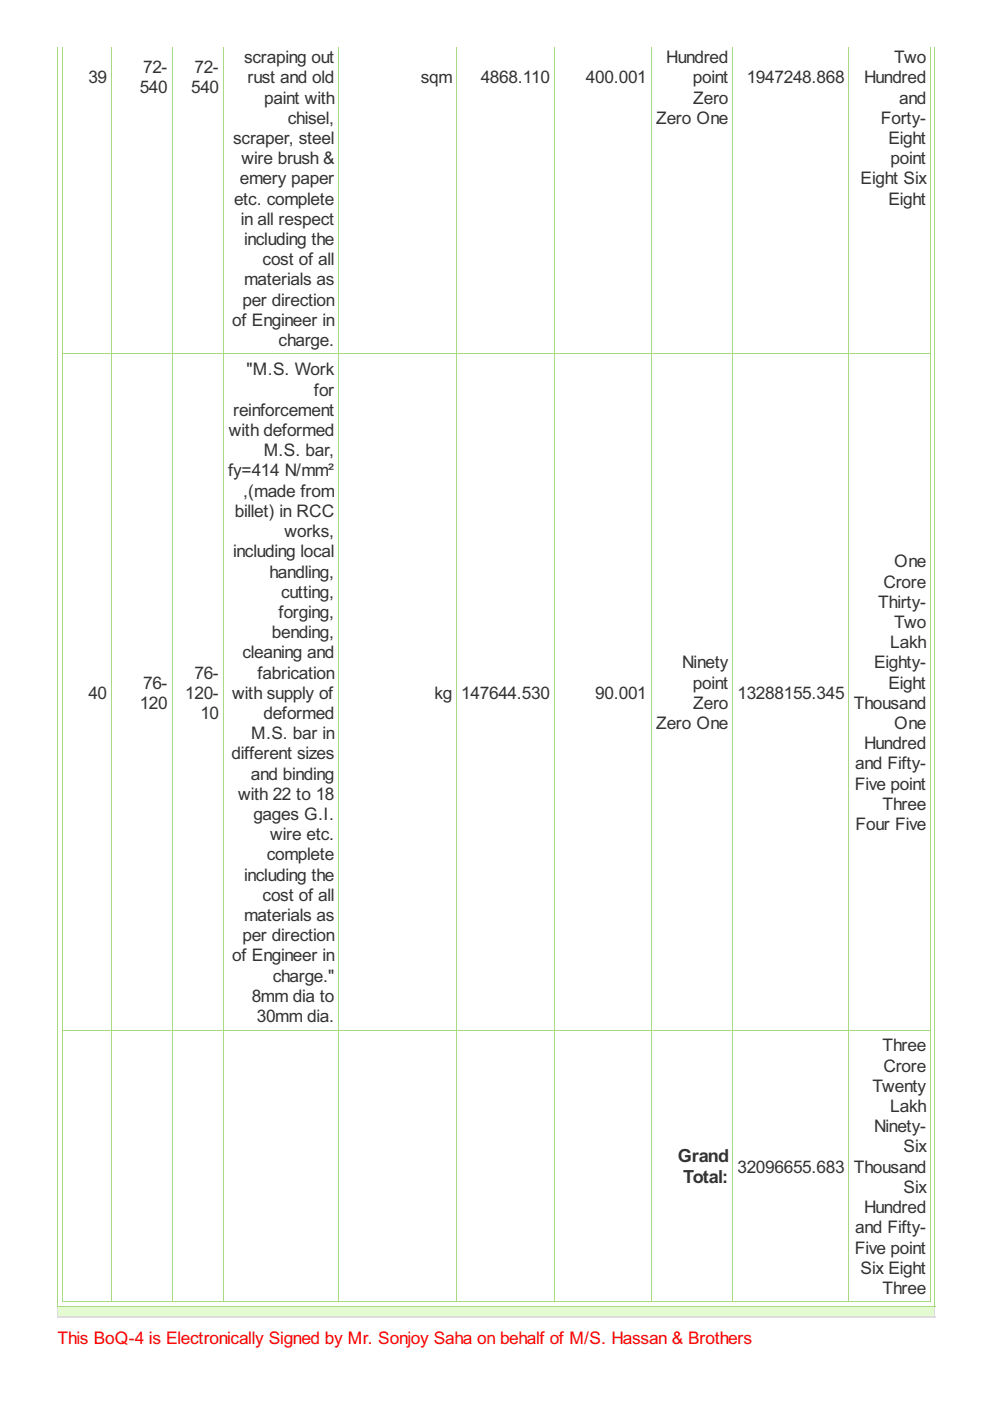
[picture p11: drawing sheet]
<svg xmlns="http://www.w3.org/2000/svg" width="210mm" height="297mm" viewBox="0 0 210 297" stroke-linecap="round" stroke-linejoin="round" font-family="sans-serif">
<defs><g id="words">
<g font-size="4.3" fill="#333">
<text x="143.7" y="246.3">Grand</text>
<text x="144.8" y="250.8">Total:</text>
</g>
<g font-size="4.1" fill="#333">
<text x="18.7" y="17.7">39</text>
<text x="30.3" y="15.5">72-</text>
<text x="41.2" y="15.5">72-</text>
<text x="51.8" y="13.4">scraping out</text>
<text x="52.5" y="17.7">rust and old</text>
<text x="89.2" y="17.7">sqm</text>
<text x="101.9" y="17.7">4868.110</text>
<text x="124.2" y="17.7">400.001</text>
<text x="141.2" y="13.4">Hundred</text>
<text x="146.9" y="17.7">point</text>
<text x="158.3" y="17.7">1947248.868</text>
<text x="183.2" y="17.7">Hundred</text>
<text x="189.6" y="13.4">Two</text>
<text x="29.6" y="19.8">540</text>
<text x="40.5" y="19.8">540</text>
<text x="56" y="21.9">paint with</text>
<text x="147" y="21.9">Zero</text>
<text x="190.6" y="21.9">and</text>
<text x="61" y="26.2">chisel,</text>
<text x="139.1" y="26.2">Zero One</text>
<text x="186.8" y="26.2">Forty-</text>
<text x="49.4" y="30.5">scraper, steel</text>
<text x="51.2" y="34.8">wire brush &amp;</text>
<text x="188.4" y="30.5">Eight</text>
<text x="188.8" y="34.8">point</text>
<text x="50.9" y="39.1">emery paper</text>
<text x="182.5" y="39.1">Eight Six</text>
<text x="49.6" y="43.4">etc. complete</text>
<text x="51" y="47.7">in all respect</text>
<text x="188.4" y="43.4">Eight</text>
<text x="51.8" y="51.9">including the</text>
<text x="55.7" y="56.2">cost of all</text>
<text x="51.4" y="64.8">per direction</text>
<text x="51.8" y="60.5">materials as</text>
<text x="49.3" y="69.1">of Engineer in</text>
<text x="59.1" y="73.4">charge.</text>
<text x="52.3" y="79.6">&quot;M.S. Work</text>
<text x="66.6" y="83.9">for</text>
<text x="49.4" y="88.2">reinforcement</text>
<text x="48.5" y="92.5">with deformed</text>
<text x="48.4" y="101">fy=414 N/mm²</text>
<text x="55.9" y="96.7">M.S. bar,</text>
<text x="51.6" y="105.3">,(made from</text>
<text x="49.8" y="109.6">billet) in RCC</text>
<text x="60.3" y="113.9">works,</text>
<text x="49.4" y="118.2">including local</text>
<text x="57.1" y="122.4">handling,</text>
<text x="187.3" y="124.6">Crore</text>
<text x="189.6" y="120.3">One</text>
<text x="59.1" y="131">forging,</text>
<text x="59.6" y="126.7">cutting,</text>
<text x="186.2" y="128.9">Thirty-</text>
<text x="57.6" y="135.3">bending,</text>
<text x="188.7" y="137.4">Lakh</text>
<text x="189.6" y="133.2">Two</text>
<text x="41.2" y="143.9">76-</text>
<text x="51.4" y="139.6">cleaning and</text>
<text x="54.6" y="143.9">fabrication</text>
<text x="144.6" y="141.7">Ninety</text>
<text x="185.3" y="141.7">Eighty-</text>
<text x="18.7" y="148.1">40</text>
<text x="30.3" y="146">76-</text>
<text x="39.3" y="148.1">120-</text>
<text x="49.3" y="148.1">with supply of</text>
<text x="92.1" y="148.1">kg</text>
<text x="97.8" y="148.1">147644.530</text>
<text x="126.2" y="148.1">90.001</text>
<text x="146.9" y="146">point</text>
<text x="156.4" y="148.1">13288155.345</text>
<text x="188.4" y="146">Eight</text>
<text x="29.6" y="150.3">120</text>
<text x="42.5" y="152.4">10</text>
<text x="55.9" y="152.4">deformed</text>
<text x="139.1" y="154.6">Zero One</text>
<text x="147" y="150.3">Zero</text>
<text x="181" y="150.3">Thousand</text>
<text x="189.6" y="154.6">One</text>
<text x="49.1" y="161">different sizes</text>
<text x="53.2" y="156.7">M.S. bar in</text>
<text x="183.2" y="158.9">Hundred</text>
<text x="53.2" y="165.3">and binding</text>
<text x="181.2" y="167.4">Five point</text>
<text x="181.3" y="163.1">and Fifty-</text>
<text x="50.5" y="169.6">with 22 to 18</text>
<text x="53.7" y="173.8">gages G.I.</text>
<text x="187.1" y="171.7">Three</text>
<text x="57.3" y="178.1">wire etc.</text>
<text x="181.4" y="176">Four Five</text>
<text x="56.6" y="182.4">complete</text>
<text x="51.8" y="186.7">including the</text>
<text x="55.7" y="191">cost of all</text>
<text x="51.8" y="195.3">materials as</text>
<text x="49.3" y="203.8">of Engineer in</text>
<text x="51.4" y="199.5">per direction</text>
<text x="57.8" y="208.1">charge.&quot;</text>
<text x="53.4" y="212.4">8mm dia to</text>
<text x="54.4" y="216.7">30mm dia.</text>
<text x="187.1" y="222.9">Three</text>
<text x="187.3" y="227.2">Crore</text>
<text x="185" y="231.5">Twenty</text>
<text x="188.7" y="235.8">Lakh</text>
<text x="185.3" y="240.1">Ninety-</text>
<text x="191.6" y="244.4">Six</text>
<text x="156.4" y="248.6">32096655.683</text>
<text x="181" y="248.6">Thousand</text>
<text x="183.2" y="257.2">Hundred</text>
<text x="191.6" y="252.9">Six</text>
<text x="181.3" y="261.5">and Fifty-</text>
<text x="181.2" y="265.8">Five point</text>
<text x="182.5" y="270.1">Six Eight</text>
<text x="187.1" y="274.3">Three</text>
</g>
<text font-size="4.1" fill="#f00" x="12.2" y="285">This BoQ-4 is Electronically Signed by Mr. Sonjoy Saha on behalf of M/S. Hassan &amp; Brothers</text>
</g></defs>
<g fill="none" stroke="#a8da7f" stroke-width=".21">
<path d="M13.3 9.9v266.2M23.6 9.9v266.2M36.5 9.9v266.2M47.4 9.9v266.2M71.8 9.9v266.2M96.8 9.9v266.2M117.5 9.9v266.2M138.1 9.9v266.2M155.4 9.9v266.2M180 9.9v266.2M197.3 9.9v266.2M13.2 75.1h184.2"/>
<path d="M13.2 218.4h184.2M13.2 276h184.2"/>
</g>
<path d="M12.1 277h186v2.2h-186z" fill="#e4fad0"/>
<path d="M12.2 9.9v267.3M198.2 9.9v267.3M12.1 277.1h186.2" fill="none" stroke="#a8da7f" stroke-width=".21"/>
<path d="M12.2 277v2.3M198.2 277v2.3" fill="none" stroke="#ddd" stroke-width=".21"/>
<path d="M12.1 279.2h186.2" fill="none" stroke="#ddd" stroke-width=".36"/>
<use href="#words"/>
</svg>
